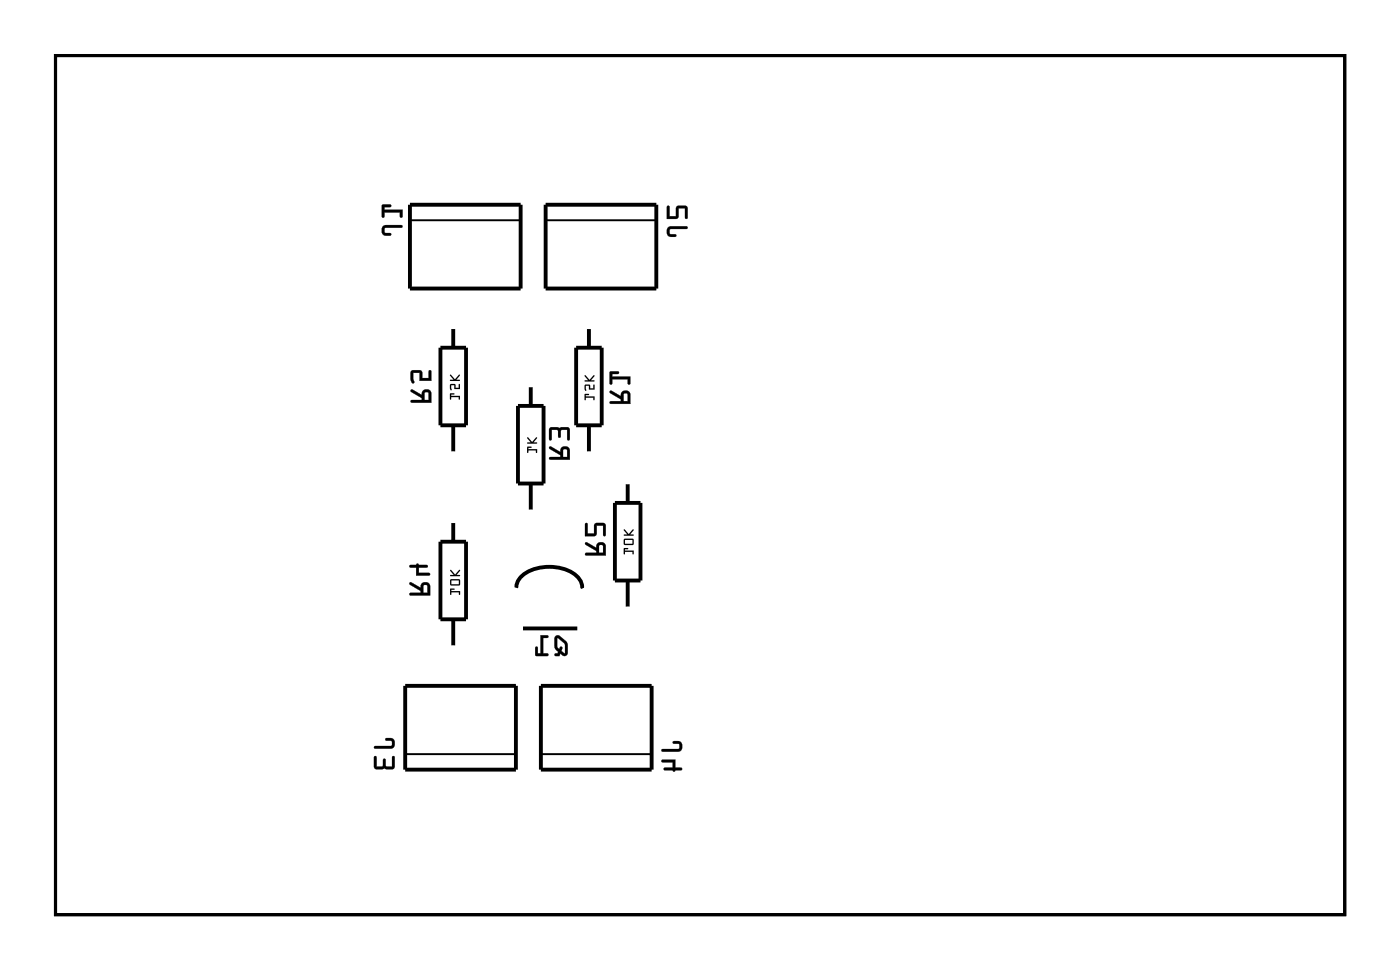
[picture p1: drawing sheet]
<svg xmlns="http://www.w3.org/2000/svg" width="92mm" height="63mm" viewBox="0 0 92 63" stroke-linecap="round" stroke-linejoin="round" font-family="sans-serif">
<path d="M3.6 3.6h84.5v56.3h-84.5z" fill="none" stroke="#000" stroke-width=".2"/>
<g fill="#000">
<path d="M25.1 14.8l-.1 .5 .3 .1h.3v-.1l-.4-.1v-.3h1.1l.1-.1-.1-.1h-1zM25 13.4l.1 .8h.1v-.3h1v.3h.2v-.5h-1.2v-.1h.4v-.2z"/>
<path d="M25.1 14.8l-.1 .2 .1 .4h.4a.1 .1 0 0 0 .1-.1 .1 .1 0 0 0-.1-.1h-.3v-.3h1.1a.1 .1 0 0 0 .1-.1 .1 .1 0 0 0-.1-.1h-1zM25.1 14.8l.2-.1h1l.1 .1-.1 .1h-1.1v.3l.4 .1v.1h-.3l-.3-.1zM25 13.4v.8a.1 .1 0 0 0 .1 .1 .1 .1 0 0 0 .1-.1v-.3h1v.3a.1 .1 0 0 0 .1 .1 .1 .1 0 0 0 .1-.1v-.5h-1.2v-.1h.3a.1 .1 0 0 0 .1-.1 .1 .1 0 0 0-.1-.1zM25 13.4h.6v.1l-.4 .1v.1h1.2v.5h-.2v-.3h-1v.3h-.1z"/>
<path d="M43.8 14.9l-.1 .4 .3 .2h.3v-.1v-.1h-.4v-.3h1.1l.1-.1-.1-.1h-1zM43.7 13.5v.8h.7l.1-.7h.4v.7h.1l.1-.7-.2-.1h-.6v.7h-.4v-.7z"/>
<path d="M43.8 14.9l-.1 .2 .1 .3 .4 .1a.1 .1 0 0 0 .1-.1 .1 .1 0 0 0-.1-.1h-.3v-.3h1.1a.1 .1 0 0 0 .1-.1 .1 .1 0 0 0-.1-.1h-1zM43.8 14.9l.2-.1h1v.1v.1h-1.1v.3l.4 .1v.1h-.3l-.3-.2zM43.7 13.5v.8h.7l.1-.7h.4v.6a.1 .1 0 0 0 .1 .1 .1 .1 0 0 0 .1-.1v-.6l-.2-.1h-.6v.7h-.4v-.7zM43.7 13.5h.2v.7h.4v-.7h.6l.1 .1v.7h-.1v-.7h-.4l-.1 .7h-.7z"/>
<path d="M3.6 3.6v56.3h84.5v-56.3zM3.6 3.6h84.5v56.3h-84.5z"/>
<path d="M26.8 38.1l.1 .2 .7 .4v.1h-.7l-.1 .1 .1 .1h1.3v-.6a.31 .31 0 0 0-.4-.3 .31 .31 0 0 0-.2 .4zM27.8 38.3h.2v.5h-.3zM26.8 37l.1 .2h.4v.5l.9-.1-.1-.1h-.7v-.3h.6v-.2h-.6v-.1l-.1 .1z"/>
<path d="M26.8 38.1l.1 .2 .7 .4v.1h-.7a.1 .1 0 0 0-.1 .1 .1 .1 0 0 0 .1 .1h1.3v-.6a.32 .32 0 0 0-.4-.3 .32 .32 0 0 0-.2 .4l-.6-.4zM26.9 38.1h.1l.6 .4a.31 .31 0 0 1 .2-.4 .31 .31 0 0 1 .4 .3v.6h-1.3l-.1-.1 .1-.1h.7v-.1l-.7-.4zM27.8 38.3h.2v.5h-.3zM27.8 38.3l-.1 .5h.3v-.5zM26.8 37l.1 .2h.4v.5h.8a.1 .1 0 0 0 .1-.1 .1 .1 0 0 0-.1-.1h-.7v-.3h.5a.1 .1 0 0 0 .1-.1 .1 .1 0 0 0-.1-.1h-.5a.09 .09 0 0 0 0-.1 .09 .09 0 0 0-.1 .1zM26.9 37h.4l.1-.1v.1h.6v.1l-.6 .1v.3h.7l.1 .1-.9 .1v-.5l-.4-.1z"/>
<path d="M26.9 25.5v.2l.7 .4v.1h-.6l-.1 .1 .1 .1h1.3v-.6a.31 .31 0 0 0-.4-.3 .31 .31 0 0 0-.3 .4zM27.8 25.7h.3v.5h-.3zM26.9 24.3v.5a.15 .15 0 0 0 0 .2 .15 .15 0 0 0 .2 0v-.6h.4v.5h.8v-.6h-.2v.5h-.4v-.5l-.1-.1z"/>
<path d="M26.9 25.5v.2l.7 .4v.1h-.6a.1 .1 0 0 0-.1 .1 .1 .1 0 0 0 .1 .1h1.3v-.6a.32 .32 0 0 0-.4-.3 .32 .32 0 0 0-.3 .4l-.6-.4zM26.9 25.5h.1l.6 .4a.31 .31 0 0 1 .3-.4 .31 .31 0 0 1 .3 .3l.1 .6h-1.3l-.1-.1 .1-.1h.6v-.1l-.7-.4zM27.8 25.7h.3v.5h-.3zM27.8 25.7v.5h.3v-.5zM26.9 24.3v.5l.1 .3a.1 .1 0 0 0 .1 0 .1 .1 0 0 0 0-.1v-.6h.4v.5h.8v-.6a.1 .1 0 0 0-.1-.1 .1 .1 0 0 0-.1 .1v.5h-.4v-.5l-.1-.1zM27 24.3h.6l.1 .5h.4v-.5l.1-.1 .1 .7h-.8v-.5h-.4v.6l-.1 .1-.1-.3z"/>
<path d="M29.5 25.8v.4l.1-.2h.5v.1v-.2h-.5v-.1h.2zM29.5 25.2v.3h.1v-.3h.2v.3h.3v-.4v.3h-.3v-.3zM29.5 24.5l.2 .4h-.2h.6h-.2l.2-.4-.3 .3z"/>
<path d="M29.5 25.8v.4l.1-.2h.5v.1v-.2h-.5v-.1h.2zM29.5 25.8h.3h-.2v.1h.5v.2v-.1h-.5l-.1 .2zM29.5 25.2v.3h.1v-.3h.2v.3h.3v-.4v.3h-.3v-.3zM29.5 25.2l.3-.1v.3h.3v-.3v.4h-.3v-.3h-.2v.3h-.1zM29.5 24.5l.2 .4h-.2h.6h-.2l.2-.4-.3 .3zM29.5 24.5l.3 .3 .3-.3-.2 .4h.2h-.6h.2z"/>
<path d="M29.5 38.5v.4l.1-.1h.5v.1v-.2h-.5v-.1h.2zM29.5 37.9v.4h.6v-.4zM29.6 38h.5v.2h-.5zM29.5 37.3l.2 .3h-.2v.1h.6l-.2-.1 .2-.3-.3 .3z"/>
<path d="M29.5 38.5v.4l.1-.1h.5v.1v-.2h-.5v-.1h.2zM29.5 38.5l.3 .1h-.2v.1h.5v.2v-.1h-.5l-.1 .1zM29.5 37.9v.4h.6v-.4zM29.5 37.9h.6v.4h-.6zM29.6 38h.5v.2h-.5zM29.6 38v.2h.5v-.2zM29.5 37.3l.2 .3h-.2v.1h.6l-.2-.1 .2-.3-.3 .3zM29.5 37.3l.3 .3 .3-.3-.2 .3 .2 .1h-.6v-.1h.2z"/>
<path d="M34.5 29.2l.1 .5v-.2h.5v.1h.1v-.2h-.6v-.1h.2zM34.5 28.6l.3 .4h-.2h.6h-.2l.2-.4-.3 .3z"/>
<path d="M34.5 29.2l.1 .5v-.2h.5v.1h.1v-.2h-.6v-.1h.2zM34.5 29.2l.3 .1h-.2v.1h.6v.2h-.1v-.1h-.5v.2zM34.5 28.6l.3 .4h-.2h.6h-.2l.2-.4-.3 .3zM34.5 28.6l.4 .3 .3-.3-.2 .4h.2h-.6h.2z"/>
<path d="M36 29.3v.1l.7 .4v.1h-.7v.1l.1 .1h1.2v-.6a.31 .31 0 0 0-.3-.3 .31 .31 0 0 0-.3 .4zM36.9 29.4l.2 .1 .1 .4h-.3zM36 28v.8l.1-.1v-.6l.4 .1 .1 .4 .1 .1v-.1l.1-.4 .4-.1v.7h.1v-.7l-.1-.1z"/>
<path d="M36 29.2v.2l.7 .4v.1h-.6a.1 .1 0 0 0-.1 .1 .1 .1 0 0 0 .1 .1h1.2v-.6a.32 .32 0 0 0-.3-.3 .32 .32 0 0 0-.3 .4l-.6-.4zM36 29.3l.1-.1 .6 .4a.31 .31 0 0 1 .3-.4 .31 .31 0 0 1 .3 .3v.6h-1.2l-.1-.1v-.1h.7v-.1l-.7-.4zM36.9 29.4l.2 .1 .1 .4h-.3zM36.9 29.4v.5h.3v-.4zM36 28v.7a.1 .1 0 0 0 .1 .1 .1 .1 0 0 0 .1-.1l-.1-.6 .4 .1 .1 .4a.1 .1 0 0 0 .1 .1 .1 .1 0 0 0 0-.1l.1-.4 .4-.1-.1 .6a.1 .1 0 0 0 .1 .1 .1 .1 0 0 0 .1-.1v-.6l-.1-.1zM36 28h1.2l.1 .1v.7h-.1v-.7l-.4 .1-.1 .4h-.1l-.1-.4-.4-.1v.6l-.1 .1z"/>
<path d="M38.3 25.8v.4l.1-.2h.5v.2h.1v-.2h-.6v-.1l.2-.1zM38.3 25.2v.4l.1-.1v-.2h.2v.2h.4l-.1-.3v.2h-.2l-.1-.2zM38.3 24.6l.2 .3h-.2v.1h.7l-.3-.1 .2-.3-.3 .3z"/>
<path d="M38.3 25.8v.4l.1-.2h.5v.2h.1v-.2h-.6v-.1l.2-.1zM38.3 25.8h.3l-.2 .1v.1l.6-.1v.3h-.1v-.2h-.5l-.1 .2zM38.3 25.2l.1 .4v-.1v-.2h.2v.2h.4l-.1-.3v.2h-.2l-.1-.2zM38.3 25.2h.3l.1 .2h.2v-.2l.1 .3h-.4v-.2h-.2v.2l-.1 .1zM38.3 24.6l.2 .3h-.2v.1h.7l-.3-.1 .2-.3-.3 .3zM38.3 24.6l.3 .3 .3-.3-.2 .3 .3 .1h-.7v-.1h.2z"/>
<path d="M38.4 35.5v.2l.7 .4v.1h-.7l-.1 .1 .1 .1h1.3v-.6a.31 .31 0 0 0-.4-.3 .31 .31 0 0 0-.2 .4zM39.3 35.7h.2v.5h-.3zM38.4 34.3l-.1 .8h.7l.1-.7h.4v.6h.2v-.6l-.1-.2-.6 .1-.1 .6h-.4v-.6z"/>
<path d="M38.3 35.5l.1 .2 .7 .4v.1h-.7a.1 .1 0 0 0-.1 .1 .1 .1 0 0 0 .1 .1h1.3v-.6a.32 .32 0 0 0-.4-.3 .32 .32 0 0 0-.2 .4l-.6-.4zM38.4 35.5h.1l.6 .4a.31 .31 0 0 1 .2-.4 .31 .31 0 0 1 .4 .3v.6h-1.3l-.1-.1 .1-.1h.7v-.1l-.7-.4zM39.3 35.7h.2v.5h-.3zM39.3 35.7l-.1 .5h.3v-.5zM38.3 34.3v.8h.7l.1-.7h.4v.6a.1 .1 0 0 0 .1 .1 .1 .1 0 0 0 .1-.1v-.6l-.1-.2-.6 .1-.1 .6h-.4v-.6zM38.4 34.3h.1v.6h.4l.1-.6h.6l.1 .1v.6h-.2v-.6h-.4l-.1 .6-.7 .1z"/>
<path d="M40 25.6v.1l.7 .4v.2h-.7l-.1 .1h.1h1.3v-.6a.31 .31 0 0 0-.4-.2 .31 .31 0 0 0-.2 .3zM40.9 25.8h.2v.5h-.2zM40 24.3v.9l.1-.1v-.3h1v.3h.2v-.4h-1.2v-.2h.4l.1-.1z"/>
<path d="M40 25.6v.1l.7 .4v.2h-.7a.1 .1 0 0 0-.1 .1 .1 .1 0 0 0 .1 0h1.3v-.6a.32 .32 0 0 0-.4-.2 .32 .32 0 0 0-.2 .3l-.6-.3zM40 25.6h.1l.6 .4a.31 .31 0 0 1 .2-.4 .31 .31 0 0 1 .4 .2v.6h-1.3v-.1h.7v-.2l-.7-.4zM40.9 25.8h.2v.5h-.2zM40.9 25.8l-.1 .5h.3v-.5zM40 24.3l-.1 .8a.1 .1 0 0 0 .1 .1 .1 .1 0 0 0 .1-.1v-.3h1v.3a.1 .1 0 0 0 .1 .1 .1 .1 0 0 0 .1-.1v-.5l-1.2 .1v-.2h.4a.1 .1 0 0 0 .1-.1 .1 .1 0 0 0-.1-.1zM40 24.3l.5 .1v.1h-.4v.2h1.2v.4h-.2v-.3h-1v.3l-.1 .1z"/>
<path d="M40.9 35.9v.4v-.2h.5v.2h.1v-.3h-.6l.3-.1zM40.9 35.3v.4l.6-.1v-.3zM40.9 35.3h.5v.3h-.5zM40.9 34.7l.2 .3h-.2v.1l.6-.1h-.2l.2-.3-.3 .3z"/>
<path d="M40.9 35.9v.4v-.2h.5v.2h.1v-.3h-.6l.3-.1zM40.9 35.9h.3l-.3 .1h.6v.3h-.1v-.2h-.5v.2zM40.9 35.3v.4l.6-.1v-.3zM40.9 35.3h.6v.3l-.6 .1zM40.9 35.3h.5v.3h-.5zM40.9 35.3v.3h.5v-.3zM40.9 34.7l.2 .3h-.2v.1l.6-.1h-.2l.2-.3-.3 .3zM40.9 34.7l.3 .3 .3-.3-.2 .3h.2l-.6 .1v-.1h.2z"/>
<path d="M24.5 48.9l.1 .1h1a.36 .36 0 0 0 .3-.3 .36 .36 0 0 0-.3-.4h-.3l-.1 .1 .1 .1h.4l-.1 .3zM24.5 49.5v.7l.1 .1h.6l.5 .1 .1-.1v-.8l-.1 .1v.6h-.4v-.5h-.1h-.1v.5h-.4v-.7z"/>
<path d="M24.5 48.9l.1 .1h1a.37 .37 0 0 0 .3-.3 .37 .37 0 0 0-.3-.4h-.3a.1 .1 0 0 0-.1 .1 .1 .1 0 0 0 .1 .1h.4v.3zM24.5 48.9l1.1-.1 .1-.3-.5-.1 .1-.1h.3a.35 .35 0 0 1 .3 .4 .35 .35 0 0 1-.3 .3h-1zM24.5 49.5v.7l.2 .2 .5-.1 .6 .1 .1-.2v-.6a.1 .1 0 0 0-.1-.1 .1 .1 0 0 0-.1 .1v.6h-.4v-.4a.1 .1 0 0 0-.1-.1 .1 .1 0 0 0-.1 .1v.4h-.4v-.7zM24.5 49.5h.2v.7h.4v-.5h.1h.1v.5h.4v-.6l.1-.1v.7l-.1 .2-.5-.1h-.6l-.1-.1z"/>
<path d="M36.4 41.7l-.1 .7 .3 .3-.3 .2h.3l.1-.1 .3 .1 .2-.1a.91 .91 0 0 0-.7-1.2zM36.5 41.8l.5 .4v.6l-.2-.2v-.2a.11 .11 0 0 0-.1-.1 .11 .11 0 0 0-.1 .2l-.1-.2zM35.4 41.6v1.2h-.2v-.4l-.1-.1v.6h.8v-.1h-.3v-1h.3v-.2z"/>
<path d="M36.4 41.6l-.1 .8 .3 .3-.1 .1h-.1a.1 .1 0 0 0-.1 .1 .1 .1 0 0 0 .1 .1h.3v-.2l.2 .1h.2a.92 .92 0 0 0-.4-1.3h-.2zM36.4 41.7l.2-.1 .5 .4a.97 .97 0 0 1 .1 .8l-.2 .1-.3-.1-.1 .1h-.3l.3-.2-.3-.3zM36.5 41.8l.5 .4v.6l-.2-.2 .1-.1a.14 .14 0 0 0-.2-.2 .11 .11 0 0 0-.1 .2l-.1-.2zM36.5 41.8v.5a.14 .14 0 0 0 .1 .2 .14 .14 0 0 0 .1-.2l.1 .1v.2l.2 .2v-.6zM35.4 41.6v1.2h-.2v-.4a.1 .1 0 0 0 0-.1 .1 .1 0 0 0-.1 .1v.5l.7 .1a.1 .1 0 0 0 .1-.1 .1 .1 0 0 0-.1-.1h-.2v-1h.2a.1 .1 0 0 0 .1-.1 .1 .1 0 0 0-.1-.1zM35.4 41.6h.5v.1l-.3 .1v1h.3v.1h-.8v-.6l.1 .1v.4h.2z"/>
<path d="M43.4 49.1v.1h1a.36 .36 0 0 0 .3-.3 .36 .36 0 0 0-.3-.4h-.3v.1v.1h.4v.3zM43.4 49.8v.1h.7v.4h-.6v.1h.6l.1 .1v-.1h.5l-.1-.1h-.4v-.6z"/>
<path d="M43.3 49.1l.1 .1h1a.37 .37 0 0 0 .3-.3 .37 .37 0 0 0-.3-.4h-.2a.1 .1 0 0 0-.1 .1 .1 .1 0 0 0 .1 .1h.3v.3zM43.4 49.1l1.1-.1v-.3l-.4-.1v-.1h.3a.35 .35 0 0 1 .3 .4 .35 .35 0 0 1-.3 .3h-1zM43.3 49.8l.1 .1h.7v.4l-.5-.1a.1 .1 0 0 0-.1 .1 .1 .1 0 0 0 .1 .1h.5a.09 .09 0 0 0 .1 .1 .09 .09 0 0 0 0-.1h.4a.1 .1 0 0 0 .1-.1 .1 .1 0 0 0-.1-.1l-.4 .1 .1-.6zM43.4 49.8l.8-.1v.6h.4l.1 .1h-.5v.1l-.1-.1h-.6v-.1h.6v-.4h-.7z"/>
</g>
<g fill="none" stroke="#000" stroke-width=".25">
<path d="M26.9 13.4h7.2v5.5h-7.2zM35.7 13.4h7.3v5.5h-7.3zM28.9 22.8h1.6v5h-1.6zM28.9 35.5h1.6v5h-1.6zM29.7 21.4v1.4M29.7 27.8v1.9M29.7 34.1v1.4M33.8 38.4a1.92 1.92 0 0 1 2.2-1.3 2.34 2.34 0 0 1 2.1 1v.3M33.9 26.6h1.7v5.1h-1.7zM34.8 25.2v1.4M34.8 31.7v1.8M37.7 22.8h1.7v5h-1.7z"/>
<path d="M38.6 21.4v1.4M38.6 27.8v1.9M40.3 32.9h1.7v5.1h-1.7zM41.1 31.6v1.3M41.1 38v1.8M26.5 44.9h7.3v5.5h-7.3zM29.7 40.5v1.9M34.3 41.1h3.5M35.4 44.9h7.3v5.5h-7.3z"/>
</g>
<path d="M26.9 14.4h7.2M35.7 14.4h7.3M26.5 49.4h7.3M35.4 49.4h7.3" fill="none" stroke="#000" stroke-width=".13"/>
<circle cx="38.6" cy="30.6" r=".7" fill="#fff"/>
<circle cx="38.6" cy="30.6" r=".7" fill="none" stroke="#fff" stroke-width=".76" stroke-linecap="butt"/>
<circle cx="38.6" cy="20.5" r=".7" fill="#fff"/>
<circle cx="38.6" cy="20.5" r=".7" fill="none" stroke="#fff" stroke-width=".76" stroke-linecap="butt"/>
<circle cx="41.1" cy="40.8" r=".7" fill="#fff"/>
<circle cx="41.1" cy="40.8" r=".7" fill="none" stroke="#fff" stroke-width=".76" stroke-linecap="butt"/>
<circle cx="41.1" cy="30.6" r=".7" fill="#fff"/>
<circle cx="41.1" cy="30.6" r=".7" fill="none" stroke="#fff" stroke-width=".76" stroke-linecap="butt"/>
<circle cx="34.8" cy="34.4" r=".7" fill="#fff"/>
<circle cx="34.8" cy="34.4" r=".7" fill="none" stroke="#fff" stroke-width=".76" stroke-linecap="butt"/>
<circle cx="34.8" cy="24.3" r=".7" fill="#fff"/>
<circle cx="34.8" cy="24.3" r=".7" fill="none" stroke="#fff" stroke-width=".76" stroke-linecap="butt"/>
<circle cx="29.7" cy="43.3" r=".7" fill="#fff"/>
<circle cx="29.7" cy="43.3" r=".7" fill="none" stroke="#fff" stroke-width=".76" stroke-linecap="butt"/>
<circle cx="29.7" cy="33.2" r=".7" fill="#fff"/>
<circle cx="29.7" cy="33.2" r=".7" fill="none" stroke="#fff" stroke-width=".76" stroke-linecap="butt"/>
<circle cx="29.7" cy="30.6" r=".7" fill="#fff"/>
<circle cx="29.7" cy="30.6" r=".7" fill="none" stroke="#fff" stroke-width=".76" stroke-linecap="butt"/>
<circle cx="29.7" cy="20.5" r=".7" fill="#fff"/>
<circle cx="29.7" cy="20.5" r=".7" fill="none" stroke="#fff" stroke-width=".76" stroke-linecap="butt"/>
<circle cx="33.5" cy="39.5" r=".7" fill="#fff"/>
<circle cx="33.5" cy="39.5" r=".7" fill="none" stroke="#fff" stroke-width=".76" stroke-linecap="butt"/>
<circle cx="36" cy="39.5" r=".7" fill="#fff"/>
<circle cx="36" cy="39.5" r=".7" fill="none" stroke="#fff" stroke-width=".76" stroke-linecap="butt"/>
<circle cx="38.6" cy="39.5" r=".7" fill="#fff"/>
<circle cx="38.6" cy="39.5" r=".7" fill="none" stroke="#fff" stroke-width=".76" stroke-linecap="butt"/>
<path d="M31.5 15.9h1.5v1.5h-1.5z" fill="#fff"/>
<path d="M31.5 15.9h1.5v1.5h-1.5z" fill="none" stroke="#fff" stroke-width=".76" stroke-linecap="butt"/>
<circle cx="32.2" cy="16.7" r=".76" fill="#fff"/>
<circle cx="32.2" cy="16.7" r=".76" fill="none" stroke="#fff" stroke-width=".76" stroke-linecap="butt"/>
<circle cx="28.7" cy="16.7" r=".76" fill="#fff"/>
<circle cx="28.7" cy="16.7" r=".76" fill="none" stroke="#fff" stroke-width=".76" stroke-linecap="butt"/>
<path d="M40.4 15.9h1.5v1.5h-1.5z" fill="#fff"/>
<path d="M40.4 15.9h1.5v1.5h-1.5z" fill="none" stroke="#fff" stroke-width=".76" stroke-linecap="butt"/>
<circle cx="41.1" cy="16.7" r=".76" fill="#fff"/>
<circle cx="41.1" cy="16.7" r=".76" fill="none" stroke="#fff" stroke-width=".76" stroke-linecap="butt"/>
<circle cx="37.6" cy="16.7" r=".76" fill="#fff"/>
<circle cx="37.6" cy="16.7" r=".76" fill="none" stroke="#fff" stroke-width=".76" stroke-linecap="butt"/>
<path d="M36.6 46.4h1.5v1.5h-1.5z" fill="#fff"/>
<path d="M36.6 46.4h1.5v1.5h-1.5z" fill="none" stroke="#fff" stroke-width=".76" stroke-linecap="butt"/>
<circle cx="37.3" cy="47.1" r=".76" fill="#fff"/>
<circle cx="37.3" cy="47.1" r=".76" fill="none" stroke="#fff" stroke-width=".76" stroke-linecap="butt"/>
<circle cx="40.8" cy="47.1" r=".76" fill="#fff"/>
<circle cx="40.8" cy="47.1" r=".76" fill="none" stroke="#fff" stroke-width=".76" stroke-linecap="butt"/>
<path d="M27.7 46.4h1.5v1.5h-1.5z" fill="#fff"/>
<path d="M27.7 46.4h1.5v1.5h-1.5z" fill="none" stroke="#fff" stroke-width=".76" stroke-linecap="butt"/>
<circle cx="28.4" cy="47.1" r=".76" fill="#fff"/>
<circle cx="28.4" cy="47.1" r=".76" fill="none" stroke="#fff" stroke-width=".76" stroke-linecap="butt"/>
<circle cx="31.9" cy="47.1" r=".76" fill="#fff"/>
<circle cx="31.9" cy="47.1" r=".76" fill="none" stroke="#fff" stroke-width=".76" stroke-linecap="butt"/>
</svg>
